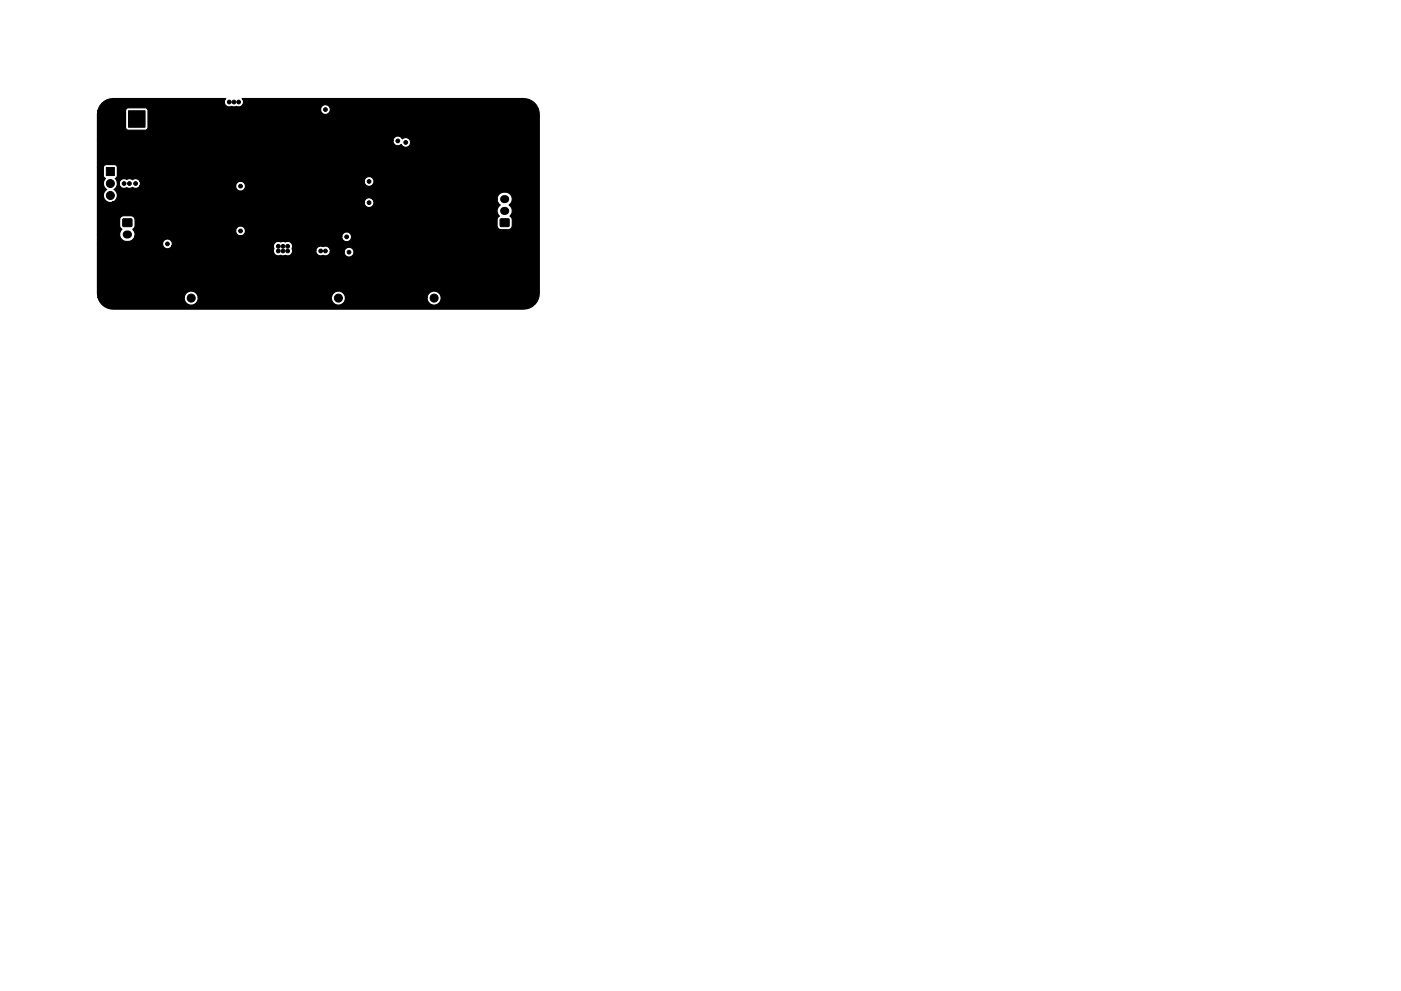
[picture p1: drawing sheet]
<svg xmlns="http://www.w3.org/2000/svg" width="297mm" height="210mm" viewBox="0 0 297 210" stroke-linecap="round" stroke-linejoin="round" font-family="sans-serif">
<g fill="#000" stroke="#000" stroke-width=".21">
<path d="M22.5 35.5h1.7v1.7h-1.7zM21.7 23.7l.5-.2h1.5a.75 .75 0 0 1 .8 .7v2a.75 .75 0 0 1-.8 .8h-1.5a.75 .75 0 0 1-.7-.8v-2zM24.5 28.5l.5-.3h1.9a.88 .88 0 0 1 .9 .9v1.7a.88 .88 0 0 1-.9 .9h-1.8a.88 .88 0 0 1-.9-.9l.1-1.8zM27.2 23.5h3.6v3.5h-3.6zM26.1 46.5h1.8v1.5h-1.8zM106.1 46.5h1.8v1.5h-1.8zM37.2 62.4h1.7v1.7h-1.7zM68.4 62.4h1.7v1.7h-1.7zM88.7 62.4h1.7v1.7h-1.7z"/>
<circle cx="23.4" cy="38.9" r=".85"/>
<circle cx="26.3" cy="38.9" r=".4"/>
<circle cx="27.4" cy="38.9" r=".4"/>
<circle cx="28.7" cy="38.9" r=".4"/>
<circle cx="44.2" cy="27.6" r=".4"/>
<circle cx="45.8" cy="31.6" r=".4"/>
<circle cx="48.6" cy="21.6" r=".4"/>
<circle cx="49.6" cy="21.6" r=".4"/>
<circle cx="50.6" cy="21.6" r=".4"/>
<circle cx="51" cy="39.5" r=".4"/>
<circle cx="59" cy="36.2" r=".4"/>
<circle cx="59.2" cy="31.5" r=".4"/>
<circle cx="60.2" cy="31.5" r=".4"/>
<circle cx="61.2" cy="31.5" r=".4"/>
<circle cx="62.2" cy="31.5" r=".4"/>
<circle cx="69" cy="23.2" r=".4"/>
<circle cx="78.2" cy="38.5" r=".4"/>
<circle cx="84.4" cy="29.9" r=".4"/>
<circle cx="86" cy="30.2" r=".4"/>
<circle cx="111" cy="24.2" r="2.35"/>
<circle cx="23.4" cy="41.5" r=".85"/>
<circle cx="35.5" cy="51.7" r=".4"/>
<circle cx="51" cy="49" r=".4"/>
<circle cx="59" cy="52.2" r=".4"/>
<circle cx="59" cy="53.2" r=".4"/>
<circle cx="60" cy="52.2" r=".4"/>
<circle cx="60" cy="53.2" r=".4"/>
<circle cx="61" cy="52.2" r=".4"/>
<circle cx="61" cy="53.2" r=".4"/>
<circle cx="68" cy="53.2" r=".4"/>
<circle cx="69" cy="53.2" r=".4"/>
<circle cx="73.5" cy="50.2" r=".4"/>
<circle cx="74" cy="53.5" r=".4"/>
<circle cx="78.3" cy="43" r=".4"/>
<circle cx="79.5" cy="46.7" r=".4"/>
<circle cx="79.5" cy="49.7" r=".4"/>
<circle cx="102" cy="48.7" r=".4"/>
<circle cx="24" cy="62.2" r="2.35"/>
<circle cx="40.5" cy="63.2" r=".85"/>
<circle cx="71.7" cy="63.2" r=".85"/>
<circle cx="92" cy="63.2" r=".85"/>
<circle cx="111" cy="62.2" r="2.35"/>
</g>
<path d="M106.9 39.7h.2M26.9 49.7h.3M106.9 42.2h.2M106.9 44.7h.2" fill="none" stroke="#000" stroke-width="1.7"/>
<path d="M21.6 21.9a3.4 3.4 0 0 1 2.4-1h23.9l-.1 .1a1.05 1.05 0 0 0 0 1.3 1.05 1.05 0 0 0 1.3 .3l.6 .1 .4-.1a1.04 1.04 0 0 0 1.3-.3 1.04 1.04 0 0 0-.1-1.4l60.3 .1a3.3 3.3 0 0 1 2.7 3.3v38.6a3.3 3.3 0 0 1-3.3 2.7l-87.6-.1a3.3 3.3 0 0 1-2.6-2.4h18.3v.3a1.49 1.49 0 0 0 1.6 1.3 1.49 1.49 0 0 0 1.3-1.6h28.3v.3a1.49 1.49 0 0 0 1.6 1.3 1.49 1.49 0 0 0 1.3-1.6h17.4v.3a1.49 1.49 0 0 0 2.2 1.1 1.49 1.49 0 0 0 0-2.5 1.49 1.49 0 0 0-2.2 1.1h-17.4v-.3a1.49 1.49 0 0 0-1.6-1 1.49 1.49 0 0 0-1.3 1.3h-28.3v-.3a1.49 1.49 0 0 0-1.6-1 1.49 1.49 0 0 0-1.3 1.3h-18.3l-.1-.9v-10.6h13.8v.3a1.04 1.04 0 0 0 .8 .9 1.04 1.04 0 0 0 1.2-.7h21.5l.1 .6a1.05 1.05 0 0 0 .2 1.3 1.05 1.05 0 0 0 1.2 .2l.6 .1 .4-.1a1.04 1.04 0 0 0 1.5-1.1h5v.3a1.05 1.05 0 0 0 1.5 .8 1.04 1.04 0 0 0 1.5-.8h3v.2a1.04 1.04 0 0 0 1.5 .8 1.04 1.04 0 0 0 0-1.8 1.04 1.04 0 0 0-1.5 .8h-3a1.05 1.05 0 0 0-1.5-1.1 1.04 1.04 0 0 0-1.5 .8h-5l-.1-.4a1.05 1.05 0 0 0-.2-1.2 1.05 1.05 0 0 0-1.2-.2l-.6-.1-.4 .1a1.04 1.04 0 0 0-1.5 .8h-21.5a1.04 1.04 0 0 0-.8-1.4 1.04 1.04 0 0 0-1.2 .9h-13.8v-1.9h4.7v.3a1.68 1.68 0 0 0 1.5 1.2 1.68 1.68 0 0 0 1.7-1.1h43.9v.3a1.04 1.04 0 0 0 1.5 .7 1.04 1.04 0 0 0 0-1.7 1.04 1.04 0 0 0-1.5 .7h-43.9v-.6l-.2-.6h21.6a1.04 1.04 0 0 0 1.4 1.1 1.04 1.04 0 0 0 .3-1.8 1.04 1.04 0 0 0-1.7 .5v.2h-21.6l-.3-.3 .5-.6v-1.4l-.1-.4-.6-.4h-1.7a.89 .89 0 0 0-.8 .8v1.4l.5 .6-.4 .6-.1 .5h-4.7v-14.2h1.2v1.9l.5 .5-.2 .1a1.48 1.48 0 0 0 .4 2.2 1.49 1.49 0 0 0-.6 1.9 1.49 1.49 0 0 0 1.9 .8h53.3v.2a1.04 1.04 0 0 0 1.5 .8 1.04 1.04 0 0 0 .3-1.7h26.4l.1 .6 .5 .7a1.48 1.48 0 0 0-.1 2.4l-.5 .6v1.3l.1 .5 .6 .4h1.6a.89 .89 0 0 0 .9-.9v-1.3l-.4-.7a1.49 1.49 0 0 0-.3-2.3 1.58 1.58 0 0 0-.2-2.7 1.58 1.58 0 0 0-2.3 1.4h-26.5a1.04 1.04 0 0 0-1.7 .7h-53.3l.2-.1a1.49 1.49 0 0 0 .1-2.6l.5-.6 .2-.8h.4v.2a1.13 1.13 0 0 0 1.6 .9h.8a.43 .43 0 0 1 .7 0 1.03 1.03 0 0 0 1.3-.5h20.3v.2a1.04 1.04 0 0 0 1.5 .8 1.04 1.04 0 0 0 0-1.8 1.04 1.04 0 0 0-1.5 .8h-20.3l.1-.6-.2-.4h47.6a1.04 1.04 0 0 0 1.4 1.1 1.04 1.04 0 0 0 .4-1.8 1.04 1.04 0 0 0-1.7 .5l-.1 .2h-47.6a1.03 1.03 0 0 0-1.5-.3 1.34 1.34 0 0 0-1.3-.1 1.04 1.04 0 0 0-1.5 .8h-.4l-.5-.9 .5-.5v-1.9a.64 .64 0 0 0-.7-.6h-1.8l-.3 .2-.2 .4h-1.2v-5.7h62.6a1.04 1.04 0 0 0 .6 1 1.04 1.04 0 0 0 1.2-.2 1.04 1.04 0 0 0 1.5 .5 1.04 1.04 0 0 0 .3-1.5 1.04 1.04 0 0 0-1.6-.1 1.04 1.04 0 0 0-1.1-.6 1.04 1.04 0 0 0-.9 .9h-62.6l.1-6.3h5.8v3.5a.64 .64 0 0 0 .6 .6h3.6l.4-.2 .2-.4-.1-3.9h36.7a1.04 1.04 0 0 0 1.4 1.1 1.04 1.04 0 0 0 .3-1.7 1.04 1.04 0 0 0-1.7 .4v.2h-36.7l-.5-.2h-3.6l-.4 .1-.2 .5h-5.8l.4-1.1z" fill="#000" stroke="#000" stroke-width=".25"/>
</svg>
